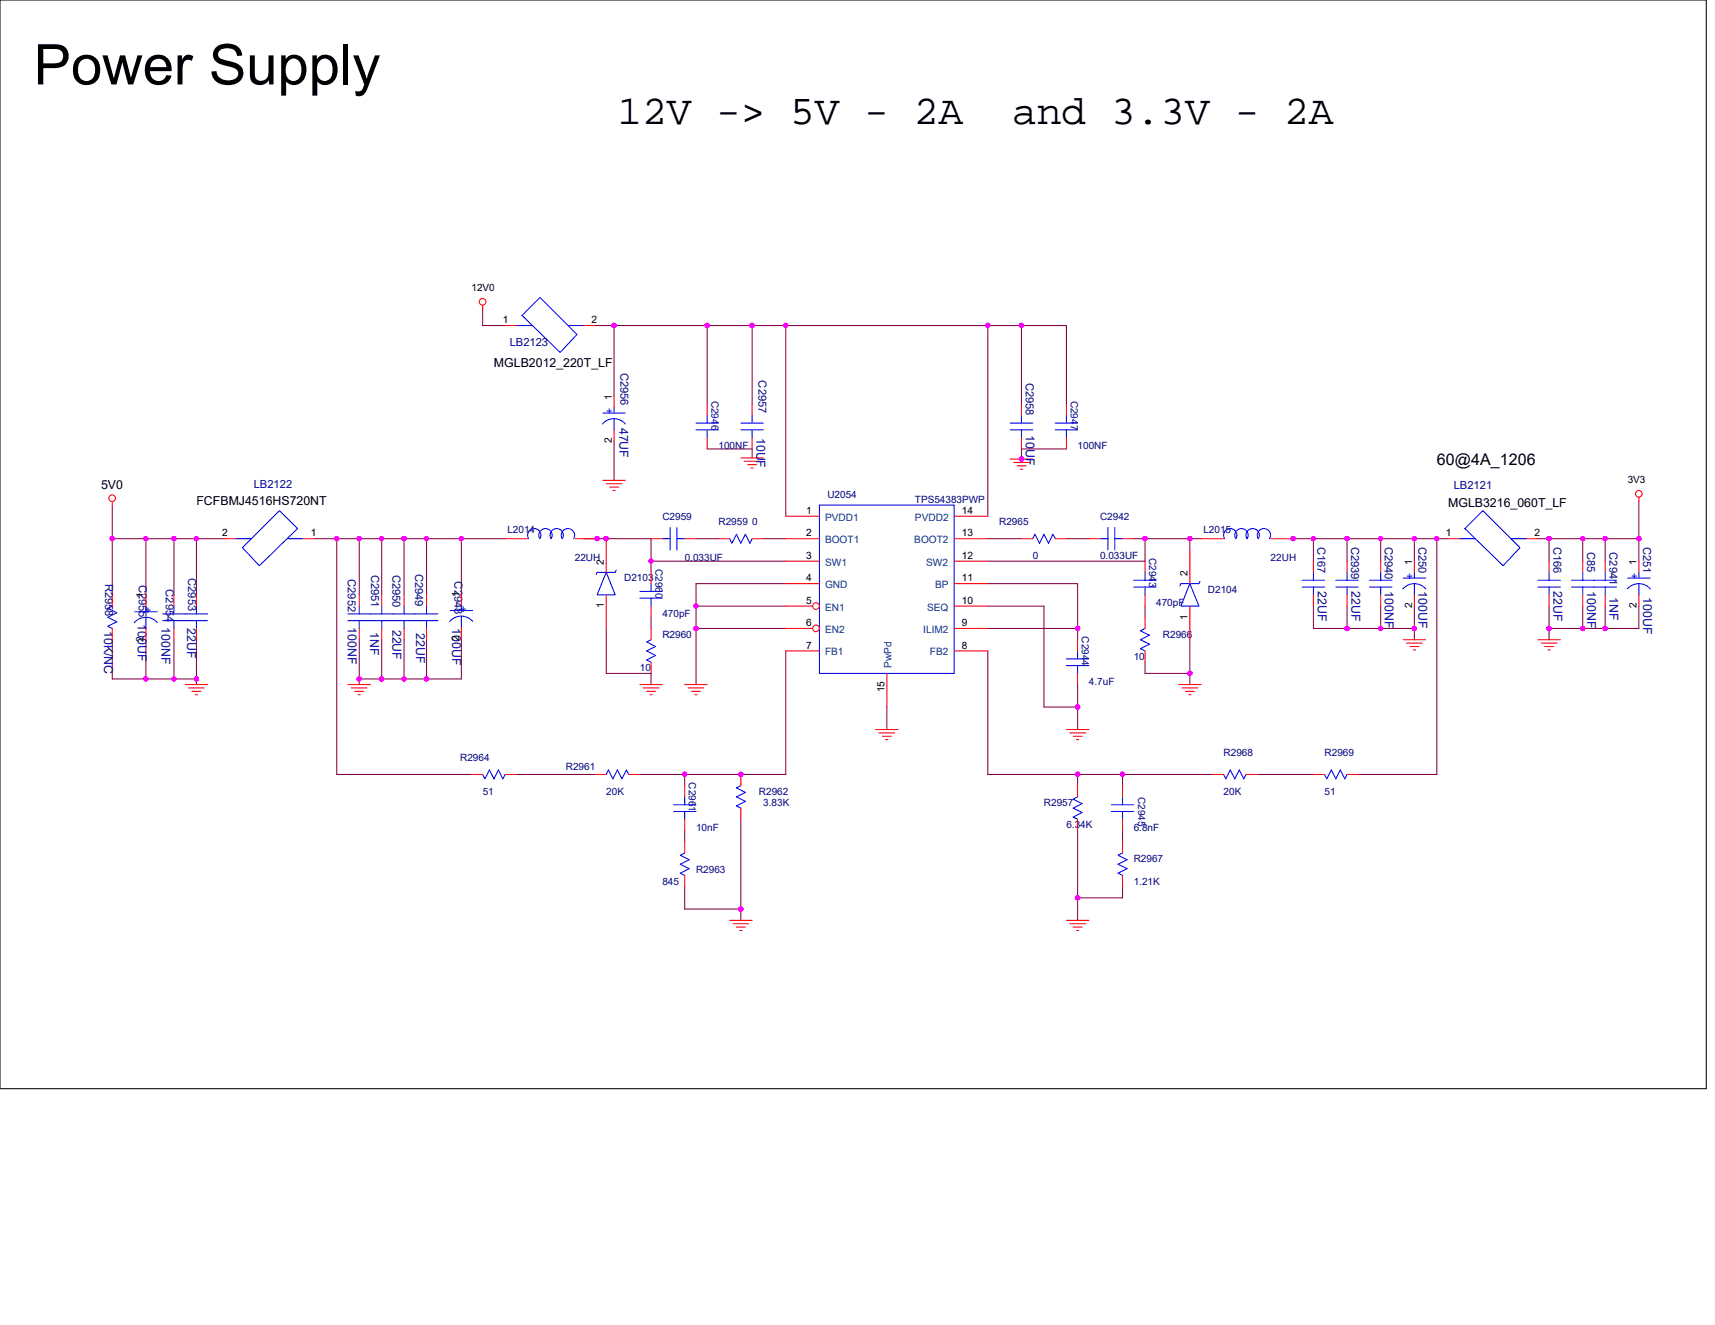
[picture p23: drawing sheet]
<svg xmlns="http://www.w3.org/2000/svg" width="279mm" height="216mm" viewBox="0 0 279 216" stroke-linecap="round" stroke-linejoin="round" font-family="sans-serif">
<defs><g id="words">
<text font-size="9.1" x="5.5" y="13.8">Power Supply</text>
<g font-size="6.7">
<text x="100.6" y="20.2">12V -&gt; 5V - 2A</text>
<text x="165" y="20.2">and 3.3V - 2A</text>
</g>
<text font-size="2.6" x="234.1" y="75.8">60@4A_1206</text>
<g font-size="2">
<text x="80.5" y="59.8">MGLB2012_220T_LF</text>
<text x="16.5" y="79.7">5V0</text>
<text x="32" y="82.3">FCFBMJ4516HS720NT</text>
<text x="235.9" y="82.6">MGLB3216_060T_LF</text>
</g>
<g font-size="2" fill="#000080">
<text x="100.9" y="69.7" transform="rotate(90 100.9 69.7)">47UF</text>
<text x="123.2" y="71.3" transform="rotate(90 123.2 71.3)">10UF</text>
<text x="167.1" y="71" transform="rotate(90 167.1 71)">10UF</text>
<text x="22.5" y="101.7" transform="rotate(90 22.5 101.7)">100UF</text>
<text x="214.7" y="96.4" transform="rotate(90 214.7 96.4)">22UF</text>
<text x="220.2" y="96.4" transform="rotate(90 220.2 96.4)">22UF</text>
<text x="225.6" y="96.4" transform="rotate(90 225.6 96.4)">100NF</text>
<text x="231.1" y="96.4" transform="rotate(90 231.1 96.4)">100UF</text>
<text x="253.1" y="96.4" transform="rotate(90 253.1 96.4)">22UF</text>
<text x="258.6" y="96.4" transform="rotate(90 258.6 96.4)">100NF</text>
<text x="262.2" y="97.3" transform="rotate(90 262.2 97.3)">1NF</text>
<text x="267.7" y="97.3" transform="rotate(90 267.7 97.3)">100UF</text>
<text x="17" y="102.8" transform="rotate(90 17 102.8)">10K/NC</text>
<text x="26.3" y="102.2" transform="rotate(90 26.3 102.2)">100NF</text>
<text x="30.5" y="102.4" transform="rotate(90 30.5 102.4)">22UF</text>
<text x="56.7" y="102.2" transform="rotate(90 56.7 102.2)">100NF</text>
<text x="60.3" y="103" transform="rotate(90 60.3 103)">1NF</text>
<text x="64" y="102.6" transform="rotate(90 64 102.6)">22UF</text>
<text x="67.8" y="103.1" transform="rotate(90 67.8 103.1)">22UF</text>
<text x="73.7" y="102.4" transform="rotate(90 73.7 102.4)">100UF</text>
</g>
<g font-size="1.8" fill="#000080">
<text x="83" y="56.3">LB2123</text>
<text x="101.1" y="60.7" transform="rotate(90 101.1 60.7)">C2956</text>
<text x="123.6" y="62" transform="rotate(90 123.6 62)">C2957</text>
<text x="167.1" y="62.4" transform="rotate(90 167.1 62.4)">C2958</text>
<text x="41.3" y="79.5">LB2122</text>
<text x="236.8" y="79.7">LB2121</text>
<text x="214.7" y="89.1" transform="rotate(90 214.7 89.1)">C167</text>
<text x="220.1" y="89.1" transform="rotate(90 220.1 89.1)">C2939</text>
<text x="225.6" y="89.1" transform="rotate(90 225.6 89.1)">C2940</text>
<text x="231.1" y="89.1" transform="rotate(90 231.1 89.1)">C250</text>
<text x="253.1" y="89.1" transform="rotate(90 253.1 89.1)">C166</text>
<text x="258.6" y="90" transform="rotate(90 258.6 90)">C85</text>
<text x="262.2" y="90" transform="rotate(90 262.2 90)">C2941</text>
<text x="267.7" y="89.1" transform="rotate(90 267.7 89.1)">C251</text>
<text x="17.1" y="95.1" transform="rotate(90 17.1 95.1)">R2958</text>
<text x="22.6" y="95.3" transform="rotate(90 22.6 95.3)">C2955</text>
<text x="30.7" y="94.2" transform="rotate(90 30.7 94.2)">C2953</text>
<text x="56.6" y="94.4" transform="rotate(90 56.6 94.4)">C2952</text>
<text x="60.5" y="93.6" transform="rotate(90 60.5 93.6)">C2951</text>
<text x="64" y="93.6" transform="rotate(90 64 93.6)">C2950</text>
<text x="67.6" y="93.5" transform="rotate(90 67.6 93.5)">C2949</text>
<text x="74" y="94.7" transform="rotate(90 74 94.7)">C2948</text>
<text x="27" y="96" transform="rotate(90 27 96)">C2954</text>
</g>
<g font-size="1.8" fill="#00f">
<text x="98.8" y="67.6">+</text>
<text x="229.2" y="94.5">+</text>
<text x="265.7" y="94.5">+</text>
<text x="23.6" y="100">+</text>
<text x="75" y="99.8">+</text>
</g>
<g font-size="1.7">
<text x="81.9" y="52.7">1</text>
<text x="96.4" y="52.7">2</text>
<text x="99.7" y="65.1" transform="rotate(-90 99.7 65.1)">1</text>
<text x="99.7" y="72.2" transform="rotate(-90 99.7 72.2)">2</text>
<text x="131.3" y="83.7">1</text>
<text x="156.7" y="83.7">14</text>
<text x="36.2" y="87.4">2</text>
<text x="50.7" y="87.4">1</text>
<text x="131.3" y="87.4">2</text>
<text x="156.7" y="87.4">13</text>
<text x="235.6" y="87.4">1</text>
<text x="250" y="87.4">2</text>
<text x="98.4" y="92" transform="rotate(-90 98.4 92)">2</text>
<text x="131.3" y="91.1">3</text>
<text x="131.3" y="94.7">4</text>
<text x="156.7" y="94.7">11</text>
<text x="156.7" y="91.1">12</text>
<text x="193.5" y="93.8" transform="rotate(-90 193.5 93.8)">2</text>
<text x="230" y="92" transform="rotate(-90 230 92)">1</text>
<text x="266.6" y="92" transform="rotate(-90 266.6 92)">1</text>
<text x="23.4" y="97.5" transform="rotate(-90 23.4 97.5)">1</text>
<text x="74.8" y="97.3" transform="rotate(-90 74.8 97.3)">1</text>
<text x="98.4" y="99.1" transform="rotate(-90 98.4 99.1)">1</text>
<text x="131.3" y="98.4">5</text>
<text x="156.7" y="98.4">10</text>
<text x="193.5" y="100.9" transform="rotate(-90 193.5 100.9)">1</text>
<text x="230" y="99.1" transform="rotate(-90 230 99.1)">2</text>
<text x="266.6" y="99.1" transform="rotate(-90 266.6 99.1)">2</text>
<text x="23.4" y="104.6" transform="rotate(-90 23.4 104.6)">2</text>
<text x="74.8" y="104.4" transform="rotate(-90 74.8 104.4)">2</text>
<text x="131.3" y="102">6</text>
<text x="131.3" y="105.7">7</text>
<text x="156.7" y="105.7">8</text>
<text x="156.7" y="102">9</text>
<text x="144.1" y="112.8" transform="rotate(-90 144.1 112.8)">15</text>
</g>
<g font-size="1.7" fill="#004080">
<text x="134.4" y="84.9">PVDD1</text>
<text x="134.4" y="88.5">BOOT1</text>
<text x="148.9" y="88.5">BOOT2</text>
<text x="149.1" y="84.9">PVDD2</text>
<text x="134.4" y="92.2">SW1</text>
<text x="134.4" y="95.8">GND</text>
<text x="150.9" y="92.2">SW2</text>
<text x="152.3" y="95.8">BP</text>
<text x="134.4" y="99.5">EN1</text>
<text x="151" y="99.5">SEQ</text>
<text x="134.4" y="103.1">EN2</text>
<text x="134.4" y="106.8">FB1</text>
<text x="150.4" y="103.1">ILIM2</text>
<text x="151.5" y="106.8">FB2</text>
<text x="145.2" y="108.8" transform="rotate(-90 145.2 108.8)">PwPd</text>
</g>
<g font-size="1.6">
<text x="76.8" y="47.4">12V0</text>
<text x="265.2" y="78.7">3V3</text>
</g>
<g font-size="1.6" fill="#000080">
<text x="115.9" y="65.3" transform="rotate(90 115.9 65.3)">C2946</text>
<text x="174.4" y="65.3" transform="rotate(90 174.4 65.3)">C2947</text>
<text x="117.1" y="73.2">100NF</text>
<text x="175.6" y="73.2">100NF</text>
<text x="134.8" y="81.2">U2054</text>
<text x="149.1" y="82">TPS54383PWP</text>
<text x="82.7" y="86.9">L2014</text>
<text x="107.9" y="84.7">C2959</text>
<text x="117.1" y="85.6">R2959</text>
<text x="122.5" y="85.6">0</text>
<text x="162.8" y="85.6">R2965</text>
<text x="179.2" y="84.7">C2942</text>
<text x="196" y="86.9">L2015</text>
<text x="93.6" y="91.5">22UH</text>
<text x="101.7" y="94.7">D2103</text>
<text x="106.8" y="92.7" transform="rotate(90 106.8 92.7)">C2960</text>
<text x="111.5" y="91.5">0.033UF</text>
<text x="168.3" y="91.1">0</text>
<text x="179.2" y="91.1">0.033UF</text>
<text x="187.2" y="90.9" transform="rotate(90 187.2 90.9)">C2943</text>
<text x="207" y="91.5">22UH</text>
<text x="107.9" y="100.6">470pF</text>
<text x="188.4" y="98.8">470pF</text>
<text x="196.8" y="96.6">D2104</text>
<text x="107.9" y="103.9">R2960</text>
<text x="176.3" y="103.7" transform="rotate(90 176.3 103.7)">C2944</text>
<text x="184.7" y="107.5">10</text>
<text x="189.5" y="103.9">R2966</text>
<text x="104.2" y="109.4">10</text>
<text x="177.4" y="111.6">4.7uF</text>
<text x="75" y="124">R2964</text>
<text x="92.2" y="125.5">R2961</text>
<text x="199.3" y="123.1">R2968</text>
<text x="215.8" y="123.1">R2969</text>
<text x="78.6" y="129.5">51</text>
<text x="98.8" y="129.5">20K</text>
<text x="112.2" y="127.5" transform="rotate(90 112.2 127.5)">C2961</text>
<text x="123.6" y="129.5">R2962</text>
<text x="124.4" y="131.3">3.83K</text>
<text x="170.1" y="131.3">R2957</text>
<text x="185.4" y="129.8" transform="rotate(90 185.4 129.8)">C2945</text>
<text x="199.3" y="129.5">20K</text>
<text x="215.8" y="129.5">51</text>
<text x="113.4" y="135.3">10nF</text>
<text x="173.7" y="135">6.34K</text>
<text x="184.7" y="135.3">6.8nF</text>
<text x="113.4" y="142.3">R2963</text>
<text x="184.7" y="140.5">R2967</text>
<text x="107.9" y="144.1">845</text>
<text x="184.7" y="144.1">1.21K</text>
</g>
</g></defs>
<path d="M0 0h278v177.4h-278z" fill="none" stroke="#000" stroke-width=".17"/>
<g fill="none" stroke="#800040" stroke-width=".17">
<path d="M78.6 50.5v2.5h3.7M96.9 53h3.1M100 53h15.2M100 53v11.6M122.5 53v12.8M122.5 53h5.5M122.5 53h-7.3v12.8M128 53h32.9v31.1M128 53v31.1M160.9 53h5.5M166.4 53h7.3v12.8M166.4 53v12.8"/>
<path d="M100 71.9v6.4M115.2 73.2h7.3v1.4M173.7 73.2h-7.3v1.8M18.3 82.5v5.3M18.3 87.8v9.1M18.3 87.8h5.5M23.8 87.8h4.5M23.8 87.8v9.1M28.3 87.8v9.1M28.3 87.8h8.3M32 87.8v9.1M51.2 87.8h3.7"/>
<path d="M54.9 87.8v38.4h21.9M54.9 87.8h3.6M58.5 87.8h3.7M58.5 87.8v9.1M62.2 87.8v9.1M62.2 87.8h3.6M65.8 87.8h3.7M65.8 87.8v9.1M69.5 87.8v9.1M69.5 87.8h12.8M75.2 87.8v9M95.1 87.8h11v3.6"/>
<path d="M106.1 91.4h21.9M106.1 91.4v1.9M113.4 98.8h14.6M113.4 98.8v3.6M113.4 87.8h3.7M124.4 87.8h3.6M128 95.1h-14.6v3.7M160.9 98.8h9.2v16.4h5.5M160.9 95.1h14.7v7.3M160.9 87.8h5.5M173.7 87.8h3.7M184.7 87.8h1.8"/>
<path d="M186.5 87.8h7.3M186.5 87.8v3.6h-25.6M186.5 98.8v1.8M193.8 87.8v1.8M193.8 87.8h1.9M214 98.8v3.6h5.5M214 87.8h5.5M214 87.8v3.6M214 87.8h-3.7M219.5 98.8v3.6M219.5 87.8h5.4M219.5 87.8v3.6"/>
<path d="M224.9 98.8v3.6M224.9 87.8h5.5M224.9 87.8v3.6M230.4 98.8v3.6M230.4 87.8v3.6M230.4 87.8h3.7M234.1 87.8v38.4h-12.8M234.1 87.8h1.8M250.5 87.8h1.9M252.4 98.8v3.6M252.4 87.8h5.5M252.4 87.8v3.6"/>
<path d="M257.9 98.8v3.6M257.9 87.8v3.6M257.9 87.8h3.6M261.5 98.8v3.6M261.5 87.8v3.6M261.5 87.8h5.5M267 98.8v3.6h-5.5M267 81.7v6.1M267 87.8v3.6M18.3 104.2v6.4h10M23.8 104.2v6.4M28.3 104.2v6.4"/>
<path d="M28.3 110.6h3.7M32 104.2v6.4M32 110.6v.9M58.5 104.2v6.4M58.5 110.6h7.3M58.5 110.6v.9M62.2 104.2v6.4M65.8 104.2v6.4M69.5 104.2v6.4M75.2 104.1v6.5h-9.4M98.8 102.4v7.3h7.3v1.8M106.1 100.6v1.8"/>
<path d="M113.4 102.4h14.6M113.4 102.4v9.1M128 106.1v20.1h-16.5M144.5 115.2v3.7M160.9 106.1v20.1h14.7M160.9 102.4h14.7M175.6 102.4v1.8M175.6 111.5v3.7M175.6 115.2v3.7M186.5 107.9v1.8h7.3M193.8 104.2v5.5M193.8 109.7v1.8"/>
<path d="M219.5 102.4h5.4M224.9 102.4h5.5M230.4 102.4v1.8M252.4 102.4h5.5M252.4 102.4v1.8M257.9 102.4h3.6M84.1 126.2h12.8M104.2 126.2h7.3M111.5 135.3v1.9M111.5 126.2v1.8M120.7 133.5v14.6M175.6 126.2v1.8"/>
<path d="M175.6 135.3v11M175.6 126.2h7.3M182.9 126.2h14.6M182.9 135.3v1.9M182.9 126.2v1.8M204.8 126.2h9.2M111.5 144.5v3.6h9.2M120.7 148.1v1.9M175.6 146.3v3.7M182.9 144.5v1.8h-7.3"/>
</g>
<g fill="#f0f" stroke="#f0f" stroke-width=".17">
<circle cx="214" cy="87.8" r=".35"/>
<circle cx="219.4" cy="87.8" r=".35"/>
<circle cx="224.9" cy="87.8" r=".35"/>
<circle cx="230.4" cy="87.8" r=".36"/>
<circle cx="252.4" cy="87.8" r=".35"/>
<circle cx="257.9" cy="87.8" r=".36"/>
<circle cx="261.5" cy="87.8" r=".35"/>
<circle cx="267" cy="87.8" r=".36"/>
<circle cx="224.9" cy="102.4" r=".36"/>
<circle cx="219.4" cy="102.4" r=".36"/>
<circle cx="257.9" cy="102.4" r=".36"/>
<circle cx="252.4" cy="102.4" r=".36"/>
<circle cx="261.5" cy="102.4" r=".36"/>
<circle cx="186.5" cy="87.8" r=".35"/>
<circle cx="193.8" cy="87.8" r=".36"/>
<circle cx="193.8" cy="109.7" r=".36"/>
<circle cx="175.6" cy="102.4" r=".36"/>
<circle cx="175.6" cy="115.2" r=".36"/>
<circle cx="210.7" cy="87.8" r=".36"/>
<circle cx="175.6" cy="126.2" r=".36"/>
<circle cx="175.6" cy="146.3" r=".36"/>
<circle cx="182.9" cy="126.2" r=".36"/>
<circle cx="234.1" cy="87.8" r=".35"/>
<circle cx="122.5" cy="53" r=".36"/>
<circle cx="166.4" cy="53" r=".36"/>
<circle cx="75.2" cy="87.8" r=".35"/>
<circle cx="69.5" cy="87.8" r=".35"/>
<circle cx="65.8" cy="87.8" r=".36"/>
<circle cx="62.2" cy="87.8" r=".36"/>
<circle cx="58.5" cy="87.8" r=".35"/>
<circle cx="32" cy="87.8" r=".35"/>
<circle cx="28.3" cy="87.8" r=".35"/>
<circle cx="23.8" cy="87.8" r=".35"/>
<circle cx="18.3" cy="87.8" r=".35"/>
<circle cx="62.2" cy="110.6" r=".36"/>
<circle cx="28.3" cy="110.6" r=".35"/>
<circle cx="23.8" cy="110.6" r=".35"/>
<circle cx="69.5" cy="110.6" r=".35"/>
<circle cx="65.8" cy="110.6" r=".36"/>
<circle cx="58.5" cy="110.6" r=".35"/>
<circle cx="32" cy="110.6" r=".35"/>
<circle cx="54.9" cy="87.8" r=".35"/>
<circle cx="230.4" cy="102.4" r=".36"/>
<circle cx="100" cy="53" r=".36"/>
<circle cx="115.2" cy="53" r=".36"/>
<circle cx="160.9" cy="53" r=".36"/>
<circle cx="128" cy="53" r=".36"/>
<circle cx="166.4" cy="74.8" r=".36"/>
<circle cx="106.1" cy="91.4" r=".35"/>
<circle cx="97.3" cy="87.8" r=".36"/>
<circle cx="98.7" cy="87.8" r=".36"/>
<circle cx="113.4" cy="98.7" r=".36"/>
<circle cx="113.4" cy="102.4" r=".36"/>
<circle cx="120.7" cy="126.2" r=".36"/>
<circle cx="111.5" cy="126.2" r=".36"/>
<circle cx="120.7" cy="148.1" r=".36"/>
</g>
<g fill="none" stroke="#f00" stroke-width=".17">
<path d="M78.6 49.7v.8M82.3 53h1.8M95.1 53h1.8M98.2 78.3h3.7M98.8 78.8h2.5M99.3 79.4h1.5M99.8 79.9h.4M100 64.6v1.8M100 70v1.9M115.2 65.8v1.9M115.2 71.3v1.9M120.7 74.6h3.7"/>
<path d="M121.2 75.2h2.6M121.8 75.7h1.5M122.3 76.3h.4M122.5 65.8v1.9M122.5 71.3v1.9M164.6 74.8h3.7M165.1 75.4h2.6M165.7 75.9h1.5M166.2 76.5h.4M166.4 65.8v1.9M166.4 71.3v1.9M173.7 65.8v1.9"/>
<path d="M173.7 71.3v1.9M18.3 81.7v.8M18.3 96.9v1.9M23.8 96.9v1.9M28.3 96.9v1.9M32 96.9v1.9M36.6 87.8h1.8M49.4 87.8h1.8M58.5 96.9v1.9M62.2 96.9v1.9M65.8 96.9v1.9M69.5 96.9v1.9"/>
<path d="M75.2 96.8v1.8M82.3 87.8h3.7M93.6 87.8h3.7M98.8 96.9v5.5M98.8 87.8v5.5M106.1 93.3v1.8M106.1 98.8v1.8M106.1 87.8h1.8M111.5 87.8h1.9M117.1 87.8h1.8M122.5 87.8h1.9M128 84.1h5.5"/>
<path d="M128 87.8h5.5M128 91.4h5.5M128 95.1h5.5M166.4 87.8h1.9M171.9 87.8h1.8M177.4 87.8h1.8M182.9 87.8h1.8M186.5 91.4v1.9M186.5 96.9v1.9M193.8 98.8v5.4M193.8 89.6v5.5M195.7 87.8h3.6"/>
<path d="M207 87.8h3.7M214 91.4v1.9M214 96.9v1.9M219.5 91.4v1.9M219.5 96.9v1.9M224.9 91.4v1.9M224.9 96.9v1.9M230.4 91.4v1.9M230.4 96.9v1.9M235.9 87.8h1.8M248.7 87.8h1.8M252.4 91.4v1.9"/>
<path d="M252.4 96.9v1.9M257.9 91.4v1.9M257.9 96.9v1.9M261.5 91.4v1.9M261.5 96.9v1.9M267 81v.7M267 91.4v1.9M267 96.9v1.9M18.3 102.4v1.8M23.8 102.4v1.8M28.3 102.4v1.8M30.2 111.5h3.6"/>
<path d="M30.7 112.1h2.6M31.3 112.6h1.4M31.8 113.2h.4M32 102.4v1.8M56.7 111.5h3.6M57.2 112.1h2.6M57.8 112.6h1.4M58.3 113.2h.4M58.5 102.4v1.8M62.2 102.4v1.8M65.8 102.4v1.8M69.5 102.4v1.8"/>
<path d="M75.2 102.2v1.9M104.2 111.5h3.7M104.8 112.1h2.6M105.3 112.6h1.5M105.9 113.2h.4M106.1 107.9v1.8M106.1 102.4v1.8M111.5 111.5h3.7M112.1 112.1h2.6M112.6 112.6h1.5M113.2 113.2h.4M142.6 118.9h3.7"/>
<path d="M143.2 119.4h2.6M143.7 120h1.5M173.7 118.9h3.7M174.3 119.4h2.5M174.8 120h1.5M175.6 104.2v1.9M175.6 109.7v1.8M186.5 106.1v1.8M186.5 100.6v1.8M192 111.5h3.7M192.6 112.1h2.5M193.1 112.6h1.5"/>
<path d="M193.7 113.2h.3M228.6 104.2h3.7M229.2 104.8h2.5M229.7 105.3h1.5M230.3 105.9h.3M250.5 104.2h3.7M251.1 104.8h2.6M251.7 105.3h1.4M252.2 105.9h.4M96.9 126.2h1.9M102.4 126.2h1.8M111.5 128v1.8"/>
<path d="M111.5 133.5v1.8M111.5 137.2v1.8M120.7 131.7v1.8M120.7 126.2v1.8M144.3 120.5h.4M175.4 120.5h.3M175.6 133.5v1.8M175.6 128v1.8M182.9 128v1.8M182.9 133.5v1.8M182.9 137.2v1.8M197.5 126.2h1.8"/>
<path d="M203 126.2h1.8M214 126.2h1.8M219.5 126.2h1.8M111.5 142.6v1.9M118.9 150h3.6M119.4 150.5h2.6M120 151.1h1.4M120.5 151.6h.4M173.7 150h3.7M174.3 150.5h2.5M174.8 151.1h1.5M175.4 151.6h.3"/>
<path d="M182.9 142.6v1.9"/>
<circle cx="78.6" cy="49.2" r=".54"/>
<circle cx="18.3" cy="81.2" r=".54"/>
<circle cx="267" cy="80.5" r=".54"/>
</g>
<g fill="none" stroke="#00f" stroke-width=".17">
<path d="M84.1 53h2.6M85 51.4l3-2.9 6 6-2.8 2.9zM92.5 53h2.6M98.1 69.1a2.43 2.43 0 0 1 3.8 0M98.2 67.3h3.7M100 66.4v.9M100 68.2v1.8M113.4 70h3.7M113.4 68.9h3.7M115.2 70v1.3M115.2 67.7v1.2M120.7 70h3.7"/>
<path d="M120.7 68.9h3.7M122.5 70v1.3M122.5 67.7v1.2M164.6 70h3.7M164.6 68.9h3.7M166.4 70v1.3M166.4 67.7v1.2M171.9 70h3.7M171.9 68.9h3.7M173.7 70v1.3M173.7 67.7v1.2M18.3 98.8h.1"/>
<path d="M18.3 98.8l-.8 .3 1.5 .7-1.5 .8 1.5 .7-1.5 .7 .8 .4M21.9 99.7h3.7M23.8 98.8v.9M28.3 98.8v1.2M32 98.8v1.2M38.4 87.8h2.6M39.5 89.2l6-6 3 2.9-6.3 6.1zM46.8 87.8h2.6M58.5 98.8v1.2M62.2 98.8v1.2M65.8 98.8v1.2M69.5 98.8v1.2"/>
<path d="M73.3 99.5h3.7M75.2 98.6v.9M86.1 87.8a1.08 1.08 0 0 1 .9-1.7 1.08 1.08 0 0 1 .9 1.7 1.08 1.08 0 0 1 1-1.7 1.08 1.08 0 0 1 .9 1.7M86.1 87.8h.1M89.8 87.8a1.07 1.07 0 0 1 .9-1.7 1.07 1.07 0 0 1 .9 1.7 1.09 1.09 0 0 1 .9-1.7 1.09 1.09 0 0 1 1 1.7M93.5 87.8h.1M98.8 93.3h.1M98.8 96.9h.1M98.8 93.3l1.4 3.6h-2.9zM100.4 92.9l-.2 .4h-2.9l-.2 .3M104.2 97.5h3.7M104.2 96.4h3.7"/>
<path d="M106.1 97.5v1.3M106.1 95.1v1.3M107.9 87.8h1.3M109.2 86v3.6M110.3 87.8h1.2M110.3 86v3.6M118.9 87.8h.1M122.5 87.8h.1M122.5 87.8l-.3 .7-.8-1.4-.7 1.4-.7-1.4-.8 1.4-.3-.7M133.5 82.3h21.9v27.4h-21.9zM168.3 87.8h.1M168.3 87.8l.3-.7 .8 1.4 .7-1.4 .7 1.4 .7-1.4 .4 .7"/>
<path d="M171.9 87.8h.1M179.2 87.8h1.3M180.5 86v3.6M181.6 87.8h1.3M181.6 86v3.6M184.7 95.7h3.7M184.7 94.6h3.7M186.5 95.7v1.2M186.5 93.3v1.3M193.8 95.1h.1M193.8 98.8h.1M193.8 95.1l1.5 3.7h-2.9z"/>
<path d="M195.5 94.7l-.2 .4h-2.9l-.2 .4M199.5 87.8a1.08 1.08 0 0 1 .9-1.7 1.08 1.08 0 0 1 .9 1.7 1.08 1.08 0 0 1 1-1.7 1.08 1.08 0 0 1 .9 1.7M199.5 87.8h.1M206.8 87.8a1.08 1.08 0 0 0-.9-1.7 1.08 1.08 0 0 0-.9 1.7 1.08 1.08 0 0 0-1-1.7 1.08 1.08 0 0 0-.9 1.7M206.8 87.8h.1M212.1 95.7h3.7M212.1 94.6h3.7M214 95.7v1.2M214 93.3v1.3M217.6 95.7h3.7M217.6 94.6h3.7M219.5 95.7v1.2"/>
<path d="M219.5 93.3v1.3M223.1 95.7h3.7M223.1 94.6h3.7M224.9 95.7v1.2M224.9 93.3v1.3M228.5 96a2.46 2.46 0 0 1 3.8 0M228.6 94.2h3.7M230.4 93.3v.9M230.4 95.1v1.8M237.7 87.8h2.6M238.7 86.1l2.9-2.9 6 6-2.7 3zM246.1 87.8h2.6"/>
<path d="M250.5 95.7h3.7M250.5 94.6h3.7M252.4 95.7v1.2M252.4 93.3v1.3M256 95.7h7.4M256 94.6h7.4M257.9 95.7v1.2M257.9 93.3v1.3M261.5 95.7v1.2M261.5 93.3v1.3M265.1 96a2.46 2.46 0 0 1 3.8 0M265.2 94.2h3.6"/>
<path d="M267 93.3v.9M267 95.1v1.8M18.3 102.4h.1M21.9 101.5a2.46 2.46 0 0 1 3.7 0M23.8 100.6v1.8M26.5 101.1h7.3M26.5 100h7.3M28.3 101.1v1.3M32 101.1v1.3M56.7 101.1h14.6M56.7 100h14.6M58.5 101.1v1.3"/>
<path d="M62.2 101.1v1.3M65.8 101.1v1.3M69.5 101.1v1.3M73.3 101.3a2.43 2.43 0 0 1 3.7 0M75.2 100.4v1.8M106.1 104.2h.1M106.1 107.9h.1M106.1 104.2l-.8 .4 1.5 .7-1.5 .8 1.5 .7-1.5 .7 .8 .4M173.7 108.5h3.7M173.7 107.4h3.7M175.6 108.5v1.2M175.6 106.1v1.3"/>
<path d="M186.5 102.4l-.7 .4 1.5 .7-1.5 .7 1.5 .8-1.5 .7 .7 .4M186.5 102.4h.1M186.5 106.1h.1M98.8 126.2h.1M98.8 126.2l.3-.7 .7 1.4 .8-1.4 .7 1.4 .7-1.4 .4 .7M102.4 126.2h.1M109.7 132.2h3.7M109.7 131.1h3.7M111.5 132.2v1.3M111.5 129.8v1.3M111.5 139h.1M111.5 139l-.7 .4 1.5 .7-1.5 .7 1.5 .7-1.5 .8 .7 .3"/>
<path d="M120.7 128h.1M120.7 131.7h.1M120.7 128l-.7 .4 1.4 .7-1.4 .7 1.4 .8-1.4 .7 .7 .4M175.6 129.8h.1M175.6 133.5h.1M175.6 129.8l-.8 .4 1.5 .7-1.5 .8 1.5 .7-1.5 .7 .8 .4M181.1 132.2h3.6M181.1 131.1h3.6M182.9 139l-.8 .4 1.5 .7-1.5 .7 1.5 .7-1.5 .8 .8 .3M182.9 132.2v1.3M182.9 129.8v1.3M182.9 139h.1"/>
<path d="M199.3 126.2h.1M199.3 126.2l.4 .7 .7-1.4 .8 1.4 .7-1.4 .7 1.4 .4-.7M203 126.2h.1M215.8 126.2h.1M215.8 126.2l.4 .7 .7-1.4 .7 1.4 .8-1.4 .7 1.4 .4-.7M219.5 126.2h.1M111.5 142.6h.1M182.9 142.6h.1"/>
</g>
<circle cx="132.9" cy="98.8" r=".54" fill="#fff" stroke="#f00" stroke-width=".17"/>
<path d="M128 98.8h4.4" fill="none" stroke="#f00" stroke-width=".17"/>
<circle cx="132.9" cy="102.4" r=".54" fill="#fff" stroke="#f00" stroke-width=".17"/>
<path d="M155.4 98.8h5.5M155.4 95.1h5.5M155.4 91.4h5.5M155.4 87.8h5.5M155.4 84.1h5.5M128 102.4h4.4M128 106.1h5.5M144.5 109.7v5.5M155.4 106.1h5.5M155.4 102.4h5.5M76.8 126.2h1.8M82.3 126.2h1.8" fill="none" stroke="#f00" stroke-width=".17"/>
<path d="M78.6 126.2h.1M78.6 126.2l.4 .7 .7-1.4 .8 1.4 .7-1.4 .7 1.4 .4-.7M82.3 126.2h.1" fill="none" stroke="#00f" stroke-width=".17"/>
<g fill="#f0f" stroke="#f0f" stroke-width=".17">
<circle cx="214" cy="87.8" r=".35"/>
<circle cx="219.4" cy="87.8" r=".35"/>
<circle cx="224.9" cy="87.8" r=".35"/>
<circle cx="230.4" cy="87.8" r=".36"/>
<circle cx="252.4" cy="87.8" r=".35"/>
<circle cx="257.9" cy="87.8" r=".36"/>
<circle cx="261.5" cy="87.8" r=".35"/>
<circle cx="267" cy="87.8" r=".36"/>
<circle cx="224.9" cy="102.4" r=".36"/>
<circle cx="219.4" cy="102.4" r=".36"/>
<circle cx="257.9" cy="102.4" r=".36"/>
<circle cx="252.4" cy="102.4" r=".36"/>
<circle cx="261.5" cy="102.4" r=".36"/>
<circle cx="186.5" cy="87.8" r=".35"/>
<circle cx="193.8" cy="87.8" r=".36"/>
<circle cx="193.8" cy="109.7" r=".36"/>
<circle cx="175.6" cy="102.4" r=".36"/>
<circle cx="175.6" cy="115.2" r=".36"/>
<circle cx="210.7" cy="87.8" r=".36"/>
<circle cx="175.6" cy="126.2" r=".36"/>
<circle cx="175.6" cy="146.3" r=".36"/>
<circle cx="182.9" cy="126.2" r=".36"/>
<circle cx="234.1" cy="87.8" r=".35"/>
<circle cx="122.5" cy="53" r=".36"/>
<circle cx="166.4" cy="53" r=".36"/>
<circle cx="75.2" cy="87.8" r=".35"/>
<circle cx="69.5" cy="87.8" r=".35"/>
<circle cx="65.8" cy="87.8" r=".36"/>
<circle cx="62.2" cy="87.8" r=".36"/>
<circle cx="58.5" cy="87.8" r=".35"/>
<circle cx="32" cy="87.8" r=".35"/>
<circle cx="28.3" cy="87.8" r=".35"/>
<circle cx="23.8" cy="87.8" r=".35"/>
<circle cx="18.3" cy="87.8" r=".35"/>
<circle cx="62.2" cy="110.6" r=".36"/>
<circle cx="28.3" cy="110.6" r=".35"/>
<circle cx="23.8" cy="110.6" r=".35"/>
<circle cx="69.5" cy="110.6" r=".35"/>
<circle cx="65.8" cy="110.6" r=".36"/>
<circle cx="58.5" cy="110.6" r=".35"/>
<circle cx="32" cy="110.6" r=".35"/>
<circle cx="54.9" cy="87.8" r=".35"/>
<circle cx="230.4" cy="102.4" r=".36"/>
<circle cx="100" cy="53" r=".36"/>
<circle cx="115.2" cy="53" r=".36"/>
<circle cx="160.9" cy="53" r=".36"/>
<circle cx="128" cy="53" r=".36"/>
<circle cx="166.4" cy="74.8" r=".36"/>
<circle cx="106.1" cy="91.4" r=".35"/>
<circle cx="97.3" cy="87.8" r=".36"/>
<circle cx="98.7" cy="87.8" r=".36"/>
<circle cx="113.4" cy="98.7" r=".36"/>
<circle cx="113.4" cy="102.4" r=".36"/>
<circle cx="120.7" cy="126.2" r=".36"/>
<circle cx="111.5" cy="126.2" r=".36"/>
<circle cx="120.7" cy="148.1" r=".36"/>
</g>
<use href="#words"/>
</svg>
